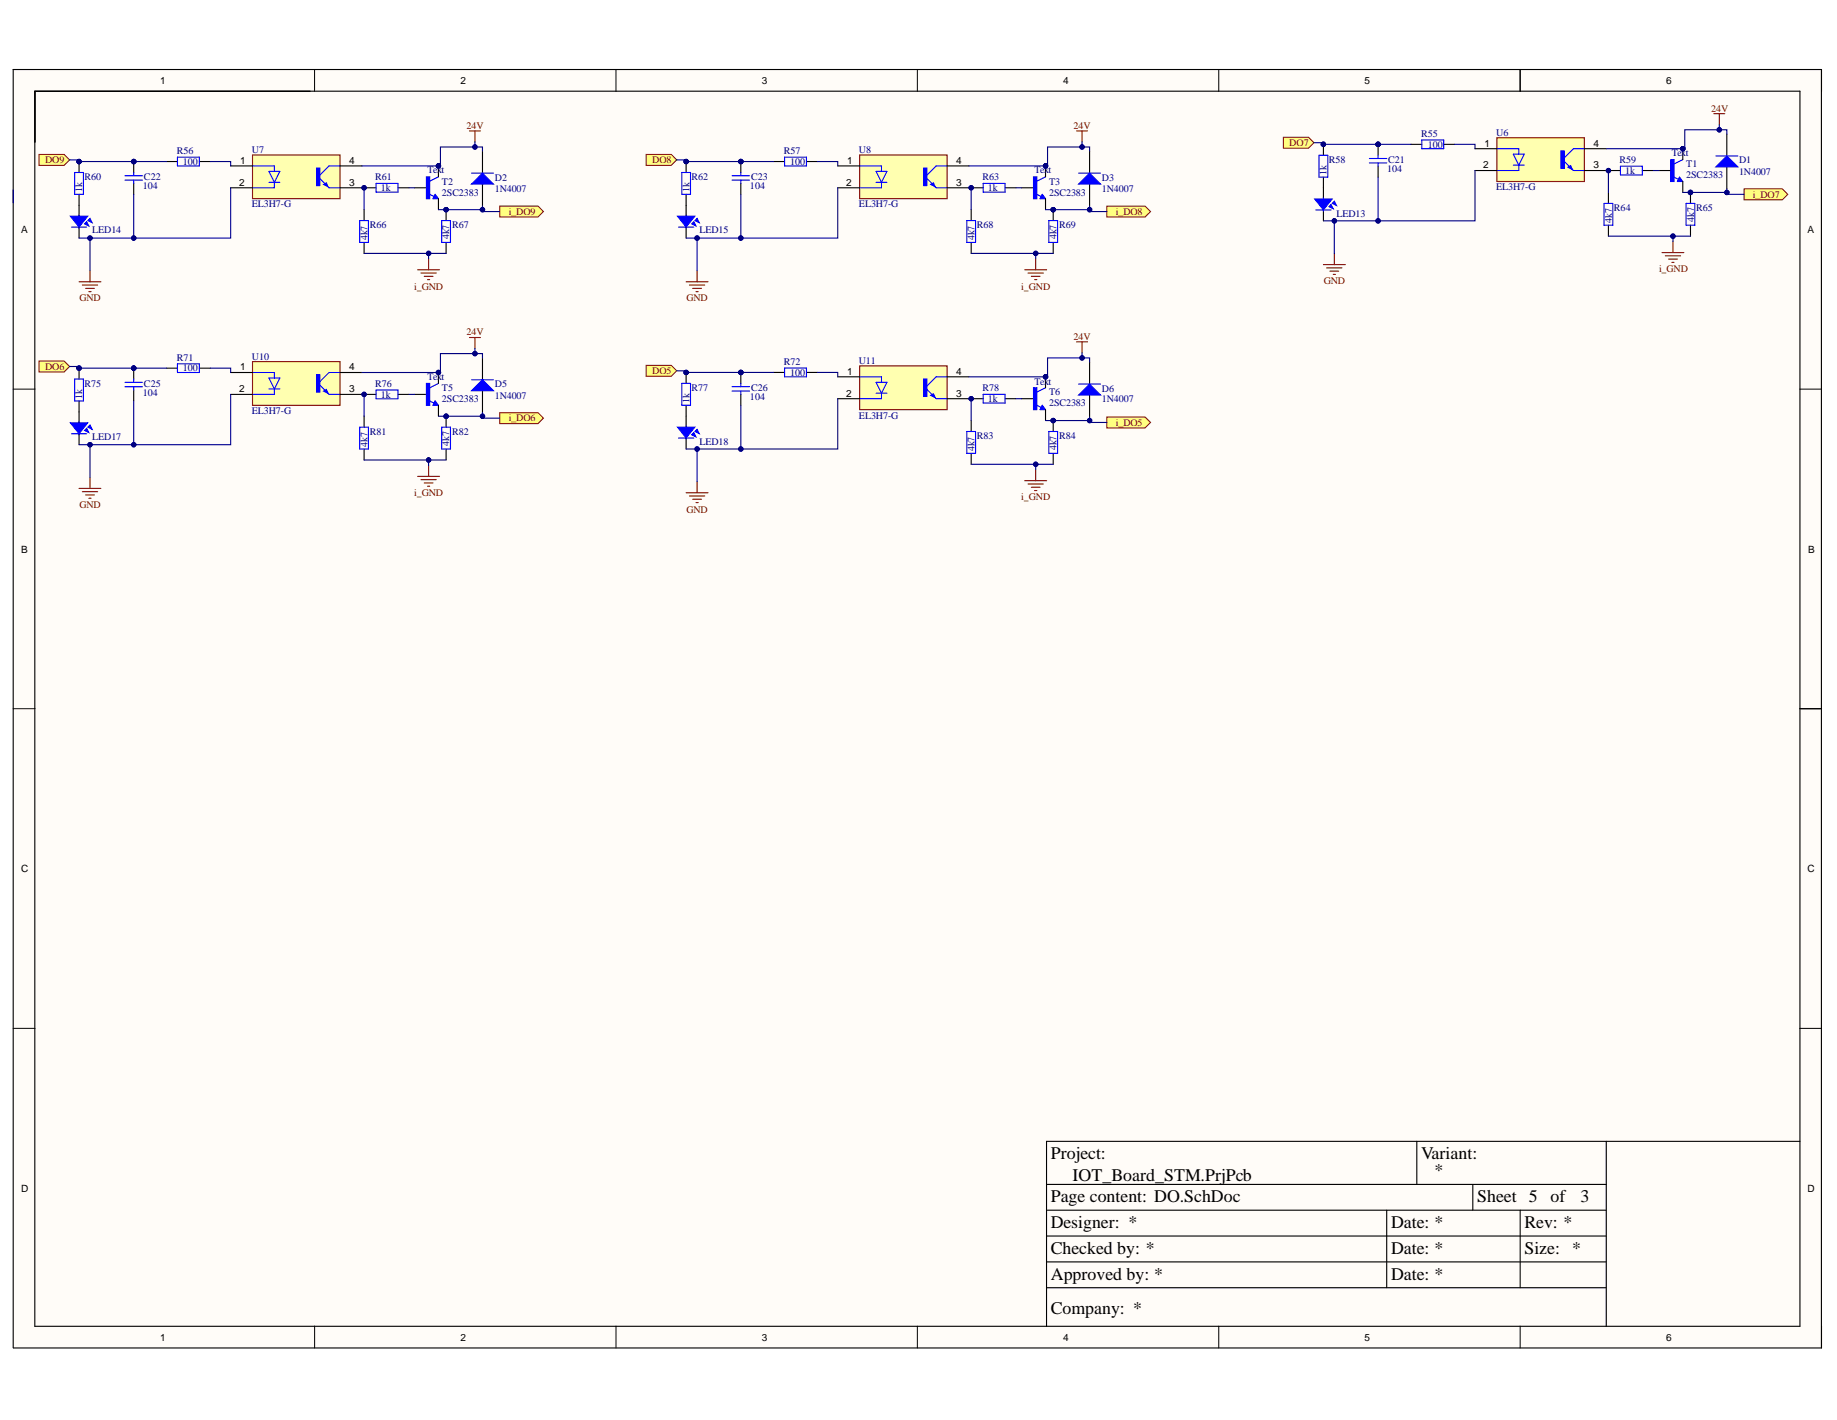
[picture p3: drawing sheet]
<svg xmlns="http://www.w3.org/2000/svg" width="279mm" height="216mm" viewBox="0 0 279 216" stroke-linecap="round" stroke-linejoin="round" font-family="sans-serif">
<defs><g id="words">
<g font-size="2.7">
<text x="159.8" y="176.2">Project:</text>
<text x="163.1" y="179.5">IOT_Board_STM.PrjPcb</text>
<text x="216.1" y="176.2">Variant:</text>
<text x="218.2" y="178.8">*</text>
<text x="159.8" y="182.8">Page content: DO.SchDoc</text>
<text x="224.7" y="182.8">Sheet 5</text>
<text x="235.8" y="182.8">of</text>
<text x="240.4" y="182.8">3</text>
<text x="159.8" y="186.7">Designer: *</text>
<text x="159.8" y="190.7">Checked by: *</text>
<text x="211.6" y="186.7">Date: *</text>
<text x="211.6" y="190.7">Date: *</text>
<text x="231.9" y="186.7">Rev: *</text>
<text x="231.9" y="190.7">Size: *</text>
<text x="159.8" y="194.5">Approved by: *</text>
<text x="211.6" y="194.5">Date: *</text>
<text x="159.8" y="199.8">Company: *</text>
</g>
<g font-size="1.5">
<text x="24.4" y="12.8">1</text>
<text x="70" y="12.8">2</text>
<text x="115.8" y="12.8">3</text>
<text x="161.7" y="12.8">4</text>
<text x="207.5" y="12.8">5</text>
<text x="253.4" y="12.8">6</text>
<text x="225.8" y="22.3">1</text>
<text x="242.3" y="22.3">4</text>
<text x="36.4" y="28.2">2</text>
<text x="36.5" y="24.9">1</text>
<text x="53.1" y="24.9">4</text>
<text x="53.1" y="28.2">3</text>
<text x="128.7" y="28.2">2</text>
<text x="128.9" y="24.9">1</text>
<text x="145.4" y="24.9">4</text>
<text x="145.4" y="28.2">3</text>
<text x="225.6" y="25.6">2</text>
<text x="242.3" y="25.6">3</text>
<text x="3.2" y="35.4">A</text>
<text x="274.9" y="35.4">A</text>
<text x="36.4" y="59.7">2</text>
<text x="36.5" y="56.3">1</text>
<text x="53.1" y="56.3">4</text>
<text x="53.1" y="59.7">3</text>
<text x="128.9" y="57">1</text>
<text x="145.4" y="57">4</text>
<text x="128.7" y="60.3">2</text>
<text x="145.4" y="60.3">3</text>
<text x="3.2" y="84">B</text>
<text x="275" y="84">B</text>
<text x="3.2" y="132.6">C</text>
<text x="274.9" y="132.6">C</text>
<text x="3.2" y="181.2">D</text>
<text x="274.9" y="181.2">D</text>
<text x="24.4" y="203.8">1</text>
<text x="70" y="203.8">2</text>
<text x="115.8" y="203.8">3</text>
<text x="161.7" y="203.8">4</text>
<text x="207.5" y="203.8">5</text>
<text x="253.4" y="203.8">6</text>
</g>
<g font-size="1.5" fill="#800000">
<text x="260.3" y="17">24V</text>
<text x="70.9" y="19.6">24V</text>
<text x="163.3" y="19.6">24V</text>
<text x="196.1" y="22.2">DO7</text>
<text x="6.8" y="24.9">DO9</text>
<text x="99.2" y="24.9">DO8</text>
<text x="77.4" y="32.7">i_DO9</text>
<text x="169.7" y="32.7">i_DO8</text>
<text x="266.6" y="30.1">i_DO7</text>
<text x="252.3" y="41.4">i_GND</text>
<text x="12.1" y="45.8">GND</text>
<text x="63" y="44">i_GND</text>
<text x="104.4" y="45.8">GND</text>
<text x="155.3" y="44">i_GND</text>
<text x="201.3" y="43.2">GND</text>
<text x="70.9" y="51">24V</text>
<text x="163.3" y="51.6">24V</text>
<text x="6.8" y="56.2">DO6</text>
<text x="99.2" y="56.9">DO5</text>
<text x="77.4" y="64.1">i_DO6</text>
<text x="169.7" y="64.7">i_DO5</text>
<text x="12.1" y="77.2">GND</text>
<text x="63" y="75.5">i_GND</text>
<text x="104.4" y="77.9">GND</text>
<text x="155.3" y="76.1">i_GND</text>
</g>
<g font-size="1.5" fill="#000080">
<text x="26.9" y="23.4">R56</text>
<text x="38.3" y="23.2">U7</text>
<text x="119.2" y="23.4">R57</text>
<text x="130.6" y="23.2">U8</text>
<text x="216.1" y="20.8">R55</text>
<text x="217.2" y="22.5">100</text>
<text x="227.6" y="20.6">U6</text>
<text x="254.3" y="23.8">Text</text>
<text x="12.5" y="29.2" transform="rotate(-90 12.5 29.2)">1k</text>
<text x="12.9" y="27.4">R60</text>
<text x="21.7" y="28.7">104</text>
<text x="21.9" y="27.4">C22</text>
<text x="27.8" y="25.1">100</text>
<text x="57.1" y="27.4">R61</text>
<text x="57.9" y="29.1">1k</text>
<text x="65" y="26.4">Text</text>
<text x="67.2" y="28.1">T2</text>
<text x="67.2" y="29.8">2SC2383</text>
<text x="75.3" y="27.5">D2</text>
<text x="75.3" y="29.2">1N4007</text>
<text x="104.9" y="29.2" transform="rotate(-90 104.9 29.2)">1k</text>
<text x="105.2" y="27.4">R62</text>
<text x="114.1" y="28.7">104</text>
<text x="114.2" y="27.4">C23</text>
<text x="120.2" y="25.1">100</text>
<text x="149.4" y="27.4">R63</text>
<text x="150.3" y="29.1">1k</text>
<text x="157.4" y="26.4">Text</text>
<text x="159.6" y="28.1">T3</text>
<text x="159.6" y="29.8">2SC2383</text>
<text x="167.6" y="27.5">D3</text>
<text x="167.6" y="29.2">1N4007</text>
<text x="201.8" y="26.6" transform="rotate(-90 201.8 26.6)">1k</text>
<text x="202.1" y="24.8">R58</text>
<text x="211" y="26.1">104</text>
<text x="211.1" y="24.8">C21</text>
<text x="227.6" y="28.9">EL3H7-G</text>
<text x="246.3" y="24.8">R59</text>
<text x="247.2" y="26.5">1k</text>
<text x="256.5" y="25.4">T1</text>
<text x="256.5" y="27.1">2SC2383</text>
<text x="264.5" y="24.9">D1</text>
<text x="264.5" y="26.5">1N4007</text>
<text x="14" y="35.5">LED14</text>
<text x="38.3" y="31.5">EL3H7-G</text>
<text x="56.2" y="34.7">R66</text>
<text x="68.7" y="34.7">R67</text>
<text x="106.4" y="35.5">LED15</text>
<text x="130.6" y="31.5">EL3H7-G</text>
<text x="148.6" y="34.7">R68</text>
<text x="161.1" y="34.7">R69</text>
<text x="203.3" y="33">LED13</text>
<text x="245.1" y="33.9" transform="rotate(-90 245.1 33.9)">4k7</text>
<text x="245.5" y="32.1">R64</text>
<text x="257.7" y="33.7" transform="rotate(-90 257.7 33.7)">4k7</text>
<text x="258" y="32.1">R65</text>
<text x="55.9" y="36.5" transform="rotate(-90 55.9 36.5)">4k7</text>
<text x="68.3" y="36.3" transform="rotate(-90 68.3 36.3)">4k7</text>
<text x="148.2" y="36.5" transform="rotate(-90 148.2 36.5)">4k7</text>
<text x="160.7" y="36.3" transform="rotate(-90 160.7 36.3)">4k7</text>
<text x="12.9" y="58.8">R75</text>
<text x="21.9" y="58.8">C25</text>
<text x="26.9" y="54.9">R71</text>
<text x="27.8" y="56.5">100</text>
<text x="38.3" y="54.7">U10</text>
<text x="57.1" y="58.8">R76</text>
<text x="65" y="57.8">Text</text>
<text x="67.2" y="59.5">T5</text>
<text x="75.3" y="58.9">D5</text>
<text x="105.2" y="59.5">R77</text>
<text x="114.2" y="59.5">C26</text>
<text x="119.2" y="55.4">R72</text>
<text x="120.2" y="57.1">100</text>
<text x="130.6" y="55.3">U11</text>
<text x="149.4" y="59.5">R78</text>
<text x="157.4" y="58.5">Text</text>
<text x="167.6" y="59.6">D6</text>
<text x="12.5" y="60.6" transform="rotate(-90 12.5 60.6)">1k</text>
<text x="21.7" y="60.2">104</text>
<text x="38.3" y="63">EL3H7-G</text>
<text x="57.9" y="60.5">1k</text>
<text x="67.2" y="61.1">2SC2383</text>
<text x="75.3" y="60.6">1N4007</text>
<text x="104.9" y="61.3" transform="rotate(-90 104.9 61.3)">1k</text>
<text x="114.1" y="60.8">104</text>
<text x="130.6" y="63.6">EL3H7-G</text>
<text x="150.3" y="61.1">1k</text>
<text x="159.6" y="60.1">T6</text>
<text x="159.6" y="61.8">2SC2383</text>
<text x="167.6" y="61.2">1N4007</text>
<text x="14" y="66.9">LED17</text>
<text x="55.9" y="68" transform="rotate(-90 55.9 68)">4k7</text>
<text x="56.2" y="66.1">R81</text>
<text x="68.3" y="67.8" transform="rotate(-90 68.3 67.8)">4k7</text>
<text x="68.7" y="66.1">R82</text>
<text x="106.4" y="67.6">LED18</text>
<text x="148.2" y="68.6" transform="rotate(-90 148.2 68.6)">4k7</text>
<text x="148.6" y="66.8">R83</text>
<text x="160.7" y="68.5" transform="rotate(-90 160.7 68.5)">4k7</text>
<text x="161.1" y="66.8">R84</text>
</g>
</g></defs>
<g fill="#fffcf8">
<path d="M2 10.6h275.1v194.3h-275.1z" fill-rule="evenodd"/>
<path d="M5.3 13.9h268.4v187.7h-268.4z" fill-rule="evenodd"/>
</g>
<g fill="none" stroke="#000" stroke-width=".15">
<path d="M2 10.6h3.3M47.8 10.6v3.3M93.7 10.6v3.3M139.5 10.6v3.3M185.4 10.6v3.3M231.2 10.6v3.3M273.7 10.6h3.4v3.3M2 59.2h3.3M273.7 59.2h3.4M2 107.8h3.3M273.7 107.8h3.4M2 156.4h3.3"/>
<path d="M273.7 156.4h3.4M47.9 201.6v3.3M93.7 201.6v3.3M139.5 201.6v3.3M185.4 201.6v3.3M231.2 201.6v3.3M277.1 201.6v3.3"/>
</g>
<g fill="none" stroke="#000" stroke-width=".17">
<path d="M5.3 13.9h268.5v187.8h-268.5zM5.3 13.9v7.7M231.2 10.6v3.3M273.8 107.8h3.3M215.5 173.5v6.6M244.3 173.5v28.2M273.8 173.5h-114.6v28.2M159.2 180.1h85.1M159.2 184h85.1M159.2 187.9h85.1M159.2 191.9h85.1M159.2 195.8h85.1"/>
<path d="M210.9 184v11.8M224 180.1v3.9M231.2 184v11.8M2 204.9v-194.3h275v194.3M2 204.9h275.1"/>
</g>
<path d="M38.4 23.6h13.3v6.6h-13.3z" fill-rule="evenodd" fill="#ffffb0"/>
<path d="M38.4 23.6h13.3v6.6h-13.3z" fill="none" stroke="#800000" stroke-width=".17"/>
<path d="M48.1 25.6h.5v2.6h-.5z" fill-rule="evenodd" fill="#00f"/>
<path d="M38.4 25.2h3.3v.9M40.9 26.1h1.7l-.9 1.6zM40.9 27.7h1.7M41.7 27.7v.8h-3.3M48.1 25.6h.5v2.6h-.5zM51.7 25.2h-1.7l-1.6 1.7 1.6 1.6h1.7" fill="none" stroke="#00f" stroke-width=".17"/>
<path d="M49.2 28.1l.4-.3 .3 .6z" fill="#00f"/>
<path d="M27 23.9h3.3v1.3h-3.3zM49.2 28.1l.4-.3 .3 .6zM57.2 27.9h3.3v1.3h-3.3z" fill="none" stroke="#00f" stroke-width=".17"/>
<path d="M25.3 24.6h1.7M30.3 24.6h1.7M35.1 25.2h3.3M35.1 28.5h3.3M51.7 25.2h3.3M51.7 28.5h3.3M55.5 28.5h1.7M60.5 28.5h1.7" fill="none" stroke="#000" stroke-width=".17"/>
<circle cx="20.3" cy="24.6" r=".33" fill="#000080"/>
<circle cx="20.3" cy="24.6" r=".33" fill="none" stroke="#000080" stroke-width=".15"/>
<path d="M20.3 24.6v1.6" fill="none" stroke="#000" stroke-width=".17"/>
<circle cx="20.3" cy="24.6" r=".33" fill="#000080"/>
<circle cx="20.3" cy="24.6" r=".33" fill="none" stroke="#000080" stroke-width=".15"/>
<path d="M20.3 27.9v1.6M55.4 31.9v1.6M55.4 36.9v1.6" fill="none" stroke="#000" stroke-width=".17"/>
<path d="M19 27.4h2.7M19 26.7h2.7M20.3 26.2v.5M20.3 27.4v.5M54.7 33.5h1.3v3.4h-1.3z" fill="none" stroke="#00f" stroke-width=".17"/>
<path d="M65.2 39.4v1.6M12 42.8h3.3M12.5 43.3h2.4M13 43.8h1.3M13.5 44.3h.4M13.7 41.2v1.6M63.5 41h3.4M64 41.5h2.4M64.5 42h1.4M65 42.5h.4" fill="none" stroke="#800000" stroke-width=".17"/>
<circle cx="67.8" cy="31.9" r=".33" fill="#000080"/>
<circle cx="67.8" cy="31.9" r=".33" fill="none" stroke="#000080" stroke-width=".15"/>
<path d="M67.8 31.9v1.6" fill="none" stroke="#000" stroke-width=".17"/>
<circle cx="67.8" cy="31.9" r=".33" fill="#000080"/>
<circle cx="67.8" cy="31.9" r=".33" fill="none" stroke="#000080" stroke-width=".15"/>
<path d="M67.8 36.9v1.6" fill="none" stroke="#000" stroke-width=".17"/>
<path d="M67.2 33.5h1.3v3.4h-1.3z" fill="none" stroke="#00f" stroke-width=".17"/>
<path d="M71.4 19.9h1.7M72.2 19.9v1.7" fill="none" stroke="#800000" stroke-width=".17"/>
<circle cx="66.7" cy="25.2" r=".33" fill="#000080"/>
<circle cx="66.7" cy="25.2" r=".33" fill="none" stroke="#000080" stroke-width=".15"/>
<path d="M64.9 26.9h.5v3.3h-.5z" fill-rule="evenodd" fill="#00f"/>
<path d="M64.9 26.9h.5v3.3h-.5zM65.2 29.5l.8 .4M66.2 29.5l.5 .7h-.8zM66.2 29.9l.1 .1h-.3l.2-.3 .3 .4h-.5M66.7 26.9l-1.3 .7" fill="none" stroke="#00f" stroke-width=".17"/>
<path d="M63.1 28.5h1.6M66.7 25.2v1.7" fill="none" stroke="#000" stroke-width=".17"/>
<circle cx="66.7" cy="25.2" r=".33" fill="#000080"/>
<circle cx="66.7" cy="25.2" r=".33" fill="none" stroke="#000080" stroke-width=".15"/>
<path d="M66.7 30.2v1.7" fill="none" stroke="#000" stroke-width=".17"/>
<path d="M5.9 23.5h3.9l.8 .8-.8 .8h-3.9z" fill-rule="evenodd" fill="#ffff80"/>
<path d="M5.9 23.5h3.9l.8 .8-.8 .8h-3.9z" fill="none" stroke="#800000" stroke-width=".15"/>
<path d="M76 31.3h5.8l.9 .9-.9 .8h-5.8z" fill-rule="evenodd" fill="#ffff80"/>
<path d="M76 31.3h5.8l.9 .9-.9 .8h-5.8z" fill="none" stroke="#800000" stroke-width=".15"/>
<path d="M73.4 23v3.3M73.4 28v3.3" fill="none" stroke="#000" stroke-width=".17"/>
<path d="M73.4 26.3l1.6 1.7h-3.3z" fill="#00f"/>
<path d="M71.7 26.3h3.3M73.4 26.3l1.6 1.7h-3.3z" fill="none" stroke="#00f" stroke-width=".17"/>
<circle cx="12" cy="24.6" r=".33" fill="#000080"/>
<circle cx="12" cy="24.6" r=".33" fill="none" stroke="#000080" stroke-width=".15"/>
<path d="M12 24.6v1.6" fill="none" stroke="#000" stroke-width=".17"/>
<circle cx="12" cy="24.6" r=".33" fill="#000080"/>
<circle cx="12" cy="24.6" r=".33" fill="none" stroke="#000080" stroke-width=".15"/>
<path d="M12 29.5v1.7" fill="none" stroke="#000" stroke-width=".17"/>
<path d="M11.4 26.2h1.3v3.3h-1.3z" fill="none" stroke="#00f" stroke-width=".17"/>
<path d="M13.4 33.5l.3-.3 .3 .7z" fill="#00f"/>
<path d="M13.4 33.5l.3-.3 .3 .7z" fill="none" stroke="#00f" stroke-width=".15"/>
<path d="M12.9 34l.3-.3 .3 .7z" fill="#00f"/>
<path d="M12.9 34l.3-.3 .3 .7z" fill="none" stroke="#00f" stroke-width=".15"/>
<path d="M10.7 32.9h2.7l-1.4 1.6z" fill="#00f"/>
<path d="M10.7 32.9h2.7l-1.4 1.6z" fill="none" stroke="#00f" stroke-width=".15"/>
<path d="M10.9 34.5h2.3M12 32.7v.5M12 34.4v.3" fill="none" stroke="#00f" stroke-width=".17"/>
<path d="M12 31.2v1.7M12 34.5v1.7" fill="none" stroke="#000" stroke-width=".17"/>
<path d="M130.7 23.6h13.4v6.6h-13.4z" fill-rule="evenodd" fill="#ffffb0"/>
<path d="M130.7 23.6h13.4v6.6h-13.4z" fill="none" stroke="#800000" stroke-width=".17"/>
<path d="M140.5 25.6h.5v2.6h-.5z" fill-rule="evenodd" fill="#00f"/>
<path d="M130.7 25.2h3.4v.9M133.2 26.1h1.7l-.8 1.6zM133.2 27.7h1.7M134.1 27.7v.8h-3.4M140.5 25.6h.5v2.6h-.5zM144.1 25.2h-1.7l-1.7 1.7 1.7 1.6h1.7" fill="none" stroke="#00f" stroke-width=".17"/>
<path d="M141.6 28.1l.4-.3 .2 .6z" fill="#00f"/>
<path d="M119.3 23.9h3.4v1.3h-3.4zM141.6 28.1l.4-.3 .2 .6zM149.5 27.9h3.4v1.3h-3.4z" fill="none" stroke="#00f" stroke-width=".17"/>
<path d="M117.7 24.6h1.6M122.7 24.6h1.6M127.4 25.2h3.3M127.4 28.5h3.3M144.1 25.2h3.3M144.1 28.5h3.3M147.9 28.5h1.6M152.9 28.5h1.6" fill="none" stroke="#000" stroke-width=".17"/>
<circle cx="112.7" cy="24.6" r=".33" fill="#000080"/>
<circle cx="112.7" cy="24.6" r=".33" fill="none" stroke="#000080" stroke-width=".15"/>
<path d="M112.7 24.6v1.6" fill="none" stroke="#000" stroke-width=".17"/>
<circle cx="112.7" cy="24.6" r=".33" fill="#000080"/>
<circle cx="112.7" cy="24.6" r=".33" fill="none" stroke="#000080" stroke-width=".15"/>
<path d="M112.7 27.9v1.6M147.7 31.9v1.6M147.7 36.9v1.6" fill="none" stroke="#000" stroke-width=".17"/>
<path d="M111.3 27.4h2.7M111.3 26.7h2.7M112.7 26.2v.5M112.7 27.4v.5M147 33.5h1.4v3.4h-1.4z" fill="none" stroke="#00f" stroke-width=".17"/>
<path d="M157.5 39.4v1.6M104.4 42.8h3.3M104.9 43.3h2.3M105.4 43.8h1.3M105.9 44.3h.3M106 41.2v1.6M155.9 41h3.3M156.4 41.5h2.3M156.9 42h1.3M157.4 42.5h.3" fill="none" stroke="#800000" stroke-width=".17"/>
<circle cx="160.2" cy="31.9" r=".33" fill="#000080"/>
<circle cx="160.2" cy="31.9" r=".33" fill="none" stroke="#000080" stroke-width=".15"/>
<path d="M160.2 31.9v1.6" fill="none" stroke="#000" stroke-width=".17"/>
<circle cx="160.2" cy="31.9" r=".33" fill="#000080"/>
<circle cx="160.2" cy="31.9" r=".33" fill="none" stroke="#000080" stroke-width=".15"/>
<path d="M160.2 36.9v1.6" fill="none" stroke="#000" stroke-width=".17"/>
<path d="M159.5 33.5h1.4v3.4h-1.4z" fill="none" stroke="#00f" stroke-width=".17"/>
<path d="M163.7 19.9h1.7M164.6 19.9v1.7" fill="none" stroke="#800000" stroke-width=".17"/>
<circle cx="159" cy="25.2" r=".33" fill="#000080"/>
<circle cx="159" cy="25.2" r=".33" fill="none" stroke="#000080" stroke-width=".15"/>
<path d="M157.2 26.9h.5v3.3h-.5z" fill-rule="evenodd" fill="#00f"/>
<path d="M157.2 26.9h.5v3.3h-.5zM157.6 29.5l.8 .4M158.5 29.5l.5 .7h-.8zM158.5 29.9l.1 .1h-.2l.1-.3 .4 .4h-.5M159 26.9l-1.3 .7" fill="none" stroke="#00f" stroke-width=".17"/>
<path d="M155.4 28.5h1.7M159 25.2v1.7" fill="none" stroke="#000" stroke-width=".17"/>
<circle cx="159" cy="25.2" r=".33" fill="#000080"/>
<circle cx="159" cy="25.2" r=".33" fill="none" stroke="#000080" stroke-width=".15"/>
<path d="M159 30.2v1.7" fill="none" stroke="#000" stroke-width=".17"/>
<path d="M98.3 23.5h3.8l.8 .8-.8 .8h-3.8z" fill-rule="evenodd" fill="#ffff80"/>
<path d="M98.3 23.5h3.8l.8 .8-.8 .8h-3.8z" fill="none" stroke="#800000" stroke-width=".15"/>
<path d="M168.3 31.3h5.9l.8 .9-.8 .8h-5.9z" fill-rule="evenodd" fill="#ffff80"/>
<path d="M168.3 31.3h5.9l.8 .9-.8 .8h-5.9z" fill="none" stroke="#800000" stroke-width=".15"/>
<path d="M165.7 23v3.3M165.7 28v3.3" fill="none" stroke="#000" stroke-width=".17"/>
<path d="M164.1 28l1.6-1.7 1.7 1.7z" fill="#00f"/>
<path d="M164.1 28l1.6-1.7 1.7 1.7zM164.1 26.3h3.3" fill="none" stroke="#00f" stroke-width=".17"/>
<circle cx="104.4" cy="24.6" r=".33" fill="#000080"/>
<circle cx="104.4" cy="24.6" r=".33" fill="none" stroke="#000080" stroke-width=".15"/>
<path d="M104.4 24.6v1.6" fill="none" stroke="#000" stroke-width=".17"/>
<circle cx="104.4" cy="24.6" r=".33" fill="#000080"/>
<circle cx="104.4" cy="24.6" r=".33" fill="none" stroke="#000080" stroke-width=".15"/>
<path d="M104.4 29.5v1.7" fill="none" stroke="#000" stroke-width=".17"/>
<path d="M103.7 26.2h1.3v3.3h-1.3z" fill="none" stroke="#00f" stroke-width=".17"/>
<path d="M105.7 33.5l.3-.3 .4 .7z" fill="#00f"/>
<path d="M105.7 33.5l.3-.3 .4 .7z" fill="none" stroke="#00f" stroke-width=".15"/>
<path d="M105.2 34l.3-.3 .4 .7z" fill="#00f"/>
<path d="M105.2 34l.3-.3 .4 .7z" fill="none" stroke="#00f" stroke-width=".15"/>
<path d="M103 32.9h2.7l-1.3 1.6z" fill="#00f"/>
<path d="M103 32.9h2.7l-1.3 1.6z" fill="none" stroke="#00f" stroke-width=".15"/>
<path d="M103.2 34.5h2.3M104.4 32.7v.5M104.4 34.4v.3" fill="none" stroke="#00f" stroke-width=".17"/>
<path d="M104.4 31.2v1.7M104.4 34.5v1.7" fill="none" stroke="#000" stroke-width=".17"/>
<path d="M227.7 20.9h13.3v6.7h-13.3z" fill-rule="evenodd" fill="#ffffb0"/>
<path d="M227.7 20.9h13.3v6.7h-13.3z" fill="none" stroke="#800000" stroke-width=".17"/>
<path d="M237.4 22.9h.5v2.7h-.5z" fill-rule="evenodd" fill="#00f"/>
<path d="M227.7 22.6h3.3v.8M230.2 23.4h1.6l-.8 1.7zM230.2 25.1h1.6M231 25.1v.8h-3.3M237.4 22.9h.5v2.7h-.5zM241 22.6h-1.7l-1.7 1.7 1.7 1.6h1.7" fill="none" stroke="#00f" stroke-width=".17"/>
<path d="M238.5 25.4l.4-.2 .2 .6z" fill="#00f"/>
<path d="M216.3 21.3h3.3v1.3h-3.3zM238.5 25.4l.4-.2 .2 .6zM246.5 25.3h3.3v1.3h-3.3z" fill="none" stroke="#00f" stroke-width=".17"/>
<path d="M214.6 21.9h1.7M219.6 21.9h1.6M224.3 22.6h3.4M224.3 25.9h3.4M241 22.6h3.3M241 25.9h3.3M244.8 25.9h1.7M249.8 25.9h1.7" fill="none" stroke="#000" stroke-width=".17"/>
<circle cx="209.6" cy="21.9" r=".33" fill="#000080"/>
<circle cx="209.6" cy="21.9" r=".33" fill="none" stroke="#000080" stroke-width=".15"/>
<path d="M209.6 21.9v1.7" fill="none" stroke="#000" stroke-width=".17"/>
<circle cx="209.6" cy="21.9" r=".33" fill="#000080"/>
<circle cx="209.6" cy="21.9" r=".33" fill="none" stroke="#000080" stroke-width=".15"/>
<path d="M209.6 25.3v1.6M244.6 29.3v1.6M244.6 34.2v1.7" fill="none" stroke="#000" stroke-width=".17"/>
<path d="M208.3 24.8h2.6M208.3 24.1h2.6M209.6 23.6v.5M209.6 24.8v.5M244 30.9h1.3v3.3h-1.3z" fill="none" stroke="#00f" stroke-width=".17"/>
<path d="M202.9 38.6v1.6M252.8 38.4h3.3M253.3 38.9h2.3M253.8 39.4h1.3M254.3 39.9h.3M254.5 36.7v1.7M201.3 40.2h3.3M201.8 40.7h2.3M202.3 41.2h1.3M202.8 41.7h.3" fill="none" stroke="#800000" stroke-width=".17"/>
<circle cx="257.1" cy="29.3" r=".33" fill="#000080"/>
<circle cx="257.1" cy="29.3" r=".33" fill="none" stroke="#000080" stroke-width=".15"/>
<path d="M257.1 29.3v1.6" fill="none" stroke="#000" stroke-width=".17"/>
<circle cx="257.1" cy="29.3" r=".33" fill="#000080"/>
<circle cx="257.1" cy="29.3" r=".33" fill="none" stroke="#000080" stroke-width=".15"/>
<path d="M257.1 34.2v1.7" fill="none" stroke="#000" stroke-width=".17"/>
<path d="M256.4 30.9h1.4v3.3h-1.4z" fill="none" stroke="#00f" stroke-width=".17"/>
<path d="M260.7 17.3h1.6M261.5 17.3v1.7" fill="none" stroke="#800000" stroke-width=".17"/>
<circle cx="255.9" cy="22.6" r=".33" fill="#000080"/>
<circle cx="255.9" cy="22.6" r=".33" fill="none" stroke="#000080" stroke-width=".15"/>
<path d="M254.1 24.3h.5v3.3h-.5z" fill-rule="evenodd" fill="#00f"/>
<path d="M254.1 24.3h.5v3.3h-.5zM254.5 26.9l.8 .4M255.4 26.9l.5 .7h-.8zM255.4 27.3l.1 .1h-.2l.1-.3 .4 .4h-.5M255.9 24.3l-1.3 .6" fill="none" stroke="#00f" stroke-width=".17"/>
<path d="M252.3 25.9h1.7M255.9 22.6v1.7" fill="none" stroke="#000" stroke-width=".17"/>
<circle cx="255.9" cy="22.6" r=".33" fill="#000080"/>
<circle cx="255.9" cy="22.6" r=".33" fill="none" stroke="#000080" stroke-width=".15"/>
<path d="M255.9 27.6v1.7" fill="none" stroke="#000" stroke-width=".17"/>
<path d="M195.2 20.9h3.8l.8 .8-.8 .8h-3.8z" fill-rule="evenodd" fill="#ffff80"/>
<path d="M195.2 20.9h3.8l.8 .8-.8 .8h-3.8z" fill="none" stroke="#800000" stroke-width=".15"/>
<path d="M265.3 28.7h5.8l.8 .9-.8 .8h-5.8z" fill-rule="evenodd" fill="#ffff80"/>
<path d="M265.3 28.7h5.8l.8 .9-.8 .8h-5.8z" fill="none" stroke="#800000" stroke-width=".15"/>
<path d="M262.6 20.4v3.3M262.6 25.4v3.3" fill="none" stroke="#000" stroke-width=".17"/>
<path d="M261 25.4l1.6-1.7 1.7 1.7z" fill="#00f"/>
<path d="M261 25.4l1.6-1.7 1.7 1.7zM261 23.7h3.3" fill="none" stroke="#00f" stroke-width=".17"/>
<circle cx="201.3" cy="21.9" r=".33" fill="#000080"/>
<circle cx="201.3" cy="21.9" r=".33" fill="none" stroke="#000080" stroke-width=".15"/>
<path d="M201.3 21.9v1.7" fill="none" stroke="#000" stroke-width=".17"/>
<circle cx="201.3" cy="21.9" r=".33" fill="#000080"/>
<circle cx="201.3" cy="21.9" r=".33" fill="none" stroke="#000080" stroke-width=".15"/>
<path d="M201.3 26.9v1.7" fill="none" stroke="#000" stroke-width=".17"/>
<path d="M200.6 23.6h1.4v3.3h-1.4z" fill="none" stroke="#00f" stroke-width=".17"/>
<path d="M202.9 30.6l.4 .7-.7-.4z" fill="#00f"/>
<path d="M202.9 30.6l.4 .7-.7-.4z" fill="none" stroke="#00f" stroke-width=".15"/>
<path d="M202.4 31.1l.4 .6-.7-.3z" fill="#00f"/>
<path d="M202.4 31.1l.4 .6-.7-.3z" fill="none" stroke="#00f" stroke-width=".15"/>
<path d="M200 30.3h2.6l-1.3 1.6z" fill="#00f"/>
<path d="M200 30.3h2.6l-1.3 1.6z" fill="none" stroke="#00f" stroke-width=".15"/>
<path d="M200.1 31.9h2.3M201.3 30.1v.5M201.3 31.7v.4" fill="none" stroke="#00f" stroke-width=".17"/>
<path d="M201.3 28.6v1.7M201.3 31.9v1.7" fill="none" stroke="#000" stroke-width=".17"/>
<path d="M32 24.6h3.1v.6M65.2 38.5v.9" fill="none" stroke="#000080" stroke-width=".17"/>
<circle cx="65.2" cy="38.5" r=".33" fill="#000080"/>
<circle cx="65.2" cy="38.5" r=".33" fill="none" stroke="#000080" stroke-width=".15"/>
<path d="M55 28.5h.4M62.2 28.5h.9" fill="none" stroke="#000080" stroke-width=".17"/>
<circle cx="55.4" cy="28.5" r=".33" fill="#000080"/>
<circle cx="55.4" cy="28.5" r=".33" fill="none" stroke="#000080" stroke-width=".15"/>
<path d="M55.5 28.5h-.1v3.4" fill="none" stroke="#000080" stroke-width=".17"/>
<circle cx="55.4" cy="28.5" r=".33" fill="#000080"/>
<circle cx="55.4" cy="28.5" r=".33" fill="none" stroke="#000080" stroke-width=".15"/>
<path d="M10.6 24.3h1.4v.3h8.3" fill="none" stroke="#000080" stroke-width=".17"/>
<circle cx="12" cy="24.6" r=".33" fill="#000080"/>
<circle cx="12" cy="24.6" r=".33" fill="none" stroke="#000080" stroke-width=".15"/>
<circle cx="20.3" cy="24.6" r=".33" fill="#000080"/>
<circle cx="20.3" cy="24.6" r=".33" fill="none" stroke="#000080" stroke-width=".15"/>
<path d="M13.7 36.2v5" fill="none" stroke="#000080" stroke-width=".17"/>
<circle cx="13.7" cy="36.2" r=".33" fill="#000080"/>
<circle cx="13.7" cy="36.2" r=".33" fill="none" stroke="#000080" stroke-width=".15"/>
<path d="M20.3 24.6h5" fill="none" stroke="#000080" stroke-width=".17"/>
<circle cx="20.3" cy="24.6" r=".33" fill="#000080"/>
<circle cx="20.3" cy="24.6" r=".33" fill="none" stroke="#000080" stroke-width=".15"/>
<path d="M20.3 29.5v6.7" fill="none" stroke="#000080" stroke-width=".17"/>
<circle cx="20.3" cy="36.2" r=".33" fill="#000080"/>
<circle cx="20.3" cy="36.2" r=".33" fill="none" stroke="#000080" stroke-width=".15"/>
<path d="M73.4 31.3v.6" fill="none" stroke="#000080" stroke-width=".17"/>
<circle cx="73.4" cy="31.9" r=".33" fill="#000080"/>
<circle cx="73.4" cy="31.9" r=".33" fill="none" stroke="#000080" stroke-width=".15"/>
<path d="M72.2 22.3h1.2v.7" fill="none" stroke="#000080" stroke-width=".17"/>
<circle cx="72.2" cy="22.3" r=".33" fill="#000080"/>
<circle cx="72.2" cy="22.3" r=".33" fill="none" stroke="#000080" stroke-width=".15"/>
<path d="M35.1 28.5v7.7h-23.1" fill="none" stroke="#000080" stroke-width=".17"/>
<circle cx="13.7" cy="36.2" r=".33" fill="#000080"/>
<circle cx="13.7" cy="36.2" r=".33" fill="none" stroke="#000080" stroke-width=".15"/>
<circle cx="20.3" cy="36.2" r=".33" fill="#000080"/>
<circle cx="20.3" cy="36.2" r=".33" fill="none" stroke="#000080" stroke-width=".15"/>
<path d="M55.4 38.5h12.4" fill="none" stroke="#000080" stroke-width=".17"/>
<circle cx="65.2" cy="38.5" r=".33" fill="#000080"/>
<circle cx="65.2" cy="38.5" r=".33" fill="none" stroke="#000080" stroke-width=".15"/>
<path d="M66.7 31.9h6.7v.3h2.6" fill="none" stroke="#000080" stroke-width=".17"/>
<circle cx="67.8" cy="31.9" r=".33" fill="#000080"/>
<circle cx="67.8" cy="31.9" r=".33" fill="none" stroke="#000080" stroke-width=".15"/>
<circle cx="73.4" cy="31.9" r=".33" fill="#000080"/>
<circle cx="73.4" cy="31.9" r=".33" fill="none" stroke="#000080" stroke-width=".15"/>
<path d="M72.2 21.6v.7h-5.2v2.9h-12" fill="none" stroke="#000080" stroke-width=".17"/>
<circle cx="72.2" cy="22.3" r=".33" fill="#000080"/>
<circle cx="72.2" cy="22.3" r=".33" fill="none" stroke="#000080" stroke-width=".15"/>
<circle cx="66.7" cy="25.2" r=".33" fill="#000080"/>
<circle cx="66.7" cy="25.2" r=".33" fill="none" stroke="#000080" stroke-width=".15"/>
<path d="M124.3 24.6h3.1v.6M157.5 38.5v.9" fill="none" stroke="#000080" stroke-width=".17"/>
<circle cx="157.5" cy="38.5" r=".33" fill="#000080"/>
<circle cx="157.5" cy="38.5" r=".33" fill="none" stroke="#000080" stroke-width=".15"/>
<path d="M147.4 28.5h.3M154.5 28.5h.9" fill="none" stroke="#000080" stroke-width=".17"/>
<circle cx="147.7" cy="28.5" r=".33" fill="#000080"/>
<circle cx="147.7" cy="28.5" r=".33" fill="none" stroke="#000080" stroke-width=".15"/>
<path d="M147.9 28.5h-.2v3.4" fill="none" stroke="#000080" stroke-width=".17"/>
<circle cx="147.7" cy="28.5" r=".33" fill="#000080"/>
<circle cx="147.7" cy="28.5" r=".33" fill="none" stroke="#000080" stroke-width=".15"/>
<path d="M102.9 24.3h1.5v.3h8.3" fill="none" stroke="#000080" stroke-width=".17"/>
<circle cx="104.4" cy="24.6" r=".33" fill="#000080"/>
<circle cx="104.4" cy="24.6" r=".33" fill="none" stroke="#000080" stroke-width=".15"/>
<circle cx="112.7" cy="24.6" r=".33" fill="#000080"/>
<circle cx="112.7" cy="24.6" r=".33" fill="none" stroke="#000080" stroke-width=".15"/>
<path d="M106 36.2v5" fill="none" stroke="#000080" stroke-width=".17"/>
<circle cx="106" cy="36.2" r=".33" fill="#000080"/>
<circle cx="106" cy="36.2" r=".33" fill="none" stroke="#000080" stroke-width=".15"/>
<path d="M112.7 24.6h5" fill="none" stroke="#000080" stroke-width=".17"/>
<circle cx="112.7" cy="24.6" r=".33" fill="#000080"/>
<circle cx="112.7" cy="24.6" r=".33" fill="none" stroke="#000080" stroke-width=".15"/>
<path d="M112.7 29.5v6.7" fill="none" stroke="#000080" stroke-width=".17"/>
<circle cx="112.7" cy="36.2" r=".33" fill="#000080"/>
<circle cx="112.7" cy="36.2" r=".33" fill="none" stroke="#000080" stroke-width=".15"/>
<path d="M165.7 31.3v.6" fill="none" stroke="#000080" stroke-width=".17"/>
<circle cx="165.7" cy="31.9" r=".33" fill="#000080"/>
<circle cx="165.7" cy="31.9" r=".33" fill="none" stroke="#000080" stroke-width=".15"/>
<path d="M164.6 22.3h1.1v.7" fill="none" stroke="#000080" stroke-width=".17"/>
<circle cx="164.6" cy="22.3" r=".33" fill="#000080"/>
<circle cx="164.6" cy="22.3" r=".33" fill="none" stroke="#000080" stroke-width=".15"/>
<path d="M159 31.9h6.7v.3h2.6" fill="none" stroke="#000080" stroke-width=".17"/>
<circle cx="160.2" cy="31.9" r=".33" fill="#000080"/>
<circle cx="160.2" cy="31.9" r=".33" fill="none" stroke="#000080" stroke-width=".15"/>
<circle cx="165.7" cy="31.9" r=".33" fill="#000080"/>
<circle cx="165.7" cy="31.9" r=".33" fill="none" stroke="#000080" stroke-width=".15"/>
<path d="M164.6 21.6v.7h-5.3v2.9h-11.9" fill="none" stroke="#000080" stroke-width=".17"/>
<circle cx="164.6" cy="22.3" r=".33" fill="#000080"/>
<circle cx="164.6" cy="22.3" r=".33" fill="none" stroke="#000080" stroke-width=".15"/>
<circle cx="159" cy="25.2" r=".33" fill="#000080"/>
<circle cx="159" cy="25.2" r=".33" fill="none" stroke="#000080" stroke-width=".15"/>
<path d="M221.2 21.9h3.1v.7M254.5 35.9v.8" fill="none" stroke="#000080" stroke-width=".17"/>
<circle cx="254.4" cy="35.9" r=".33" fill="#000080"/>
<circle cx="254.4" cy="35.9" r=".33" fill="none" stroke="#000080" stroke-width=".15"/>
<path d="M244.3 25.9h.3M251.5 25.9h.8" fill="none" stroke="#000080" stroke-width=".17"/>
<circle cx="244.6" cy="25.9" r=".33" fill="#000080"/>
<circle cx="244.6" cy="25.9" r=".33" fill="none" stroke="#000080" stroke-width=".15"/>
<path d="M244.8 25.9h-.2v3.4" fill="none" stroke="#000080" stroke-width=".17"/>
<circle cx="244.6" cy="25.9" r=".33" fill="#000080"/>
<circle cx="244.6" cy="25.9" r=".33" fill="none" stroke="#000080" stroke-width=".15"/>
<path d="M199.8 21.7h1.5v.2h8.3" fill="none" stroke="#000080" stroke-width=".17"/>
<circle cx="201.3" cy="21.9" r=".33" fill="#000080"/>
<circle cx="201.3" cy="21.9" r=".33" fill="none" stroke="#000080" stroke-width=".15"/>
<circle cx="209.6" cy="21.9" r=".33" fill="#000080"/>
<circle cx="209.6" cy="21.9" r=".33" fill="none" stroke="#000080" stroke-width=".15"/>
<path d="M202.9 33.6v5" fill="none" stroke="#000080" stroke-width=".17"/>
<circle cx="202.9" cy="33.6" r=".33" fill="#000080"/>
<circle cx="202.9" cy="33.6" r=".33" fill="none" stroke="#000080" stroke-width=".15"/>
<path d="M209.6 21.9h5" fill="none" stroke="#000080" stroke-width=".17"/>
<circle cx="209.6" cy="21.9" r=".33" fill="#000080"/>
<circle cx="209.6" cy="21.9" r=".33" fill="none" stroke="#000080" stroke-width=".15"/>
<path d="M209.6 26.9v6.7" fill="none" stroke="#000080" stroke-width=".17"/>
<circle cx="209.6" cy="33.6" r=".33" fill="#000080"/>
<circle cx="209.6" cy="33.6" r=".33" fill="none" stroke="#000080" stroke-width=".15"/>
<path d="M262.6 28.7v.6" fill="none" stroke="#000080" stroke-width=".17"/>
<circle cx="262.6" cy="29.3" r=".33" fill="#000080"/>
<circle cx="262.6" cy="29.3" r=".33" fill="none" stroke="#000080" stroke-width=".15"/>
<path d="M261.5 19.7h1.1v.7" fill="none" stroke="#000080" stroke-width=".17"/>
<circle cx="261.5" cy="19.7" r=".33" fill="#000080"/>
<circle cx="261.5" cy="19.7" r=".33" fill="none" stroke="#000080" stroke-width=".15"/>
<path d="M224.3 25.9v7.7h-23" fill="none" stroke="#000080" stroke-width=".17"/>
<circle cx="202.9" cy="33.6" r=".33" fill="#000080"/>
<circle cx="202.9" cy="33.6" r=".33" fill="none" stroke="#000080" stroke-width=".15"/>
<circle cx="209.6" cy="33.6" r=".33" fill="#000080"/>
<circle cx="209.6" cy="33.6" r=".33" fill="none" stroke="#000080" stroke-width=".15"/>
<path d="M244.6 35.9h12.5" fill="none" stroke="#000080" stroke-width=".17"/>
<circle cx="254.4" cy="35.9" r=".33" fill="#000080"/>
<circle cx="254.4" cy="35.9" r=".33" fill="none" stroke="#000080" stroke-width=".15"/>
<path d="M255.9 29.3h6.7v.3h2.7" fill="none" stroke="#000080" stroke-width=".17"/>
<circle cx="257.1" cy="29.3" r=".33" fill="#000080"/>
<circle cx="257.1" cy="29.3" r=".33" fill="none" stroke="#000080" stroke-width=".15"/>
<circle cx="262.6" cy="29.3" r=".33" fill="#000080"/>
<circle cx="262.6" cy="29.3" r=".33" fill="none" stroke="#000080" stroke-width=".15"/>
<path d="M261.5 19v.7h-5.3v2.9h-11.9" fill="none" stroke="#000080" stroke-width=".17"/>
<circle cx="261.5" cy="19.7" r=".33" fill="#000080"/>
<circle cx="261.5" cy="19.7" r=".33" fill="none" stroke="#000080" stroke-width=".15"/>
<circle cx="255.9" cy="22.6" r=".33" fill="#000080"/>
<circle cx="255.9" cy="22.6" r=".33" fill="none" stroke="#000080" stroke-width=".15"/>
<path d="M127.4 28.5v7.7h-23" fill="none" stroke="#000080" stroke-width=".17"/>
<circle cx="106" cy="36.2" r=".33" fill="#000080"/>
<circle cx="106" cy="36.2" r=".33" fill="none" stroke="#000080" stroke-width=".15"/>
<circle cx="112.7" cy="36.2" r=".33" fill="#000080"/>
<circle cx="112.7" cy="36.2" r=".33" fill="none" stroke="#000080" stroke-width=".15"/>
<path d="M147.7 38.5h12.5" fill="none" stroke="#000080" stroke-width=".17"/>
<circle cx="157.5" cy="38.5" r=".33" fill="#000080"/>
<circle cx="157.5" cy="38.5" r=".33" fill="none" stroke="#000080" stroke-width=".15"/>
<path d="M38.4 55h13.3v6.6h-13.3z" fill-rule="evenodd" fill="#ffffb0"/>
<path d="M38.4 55h13.3v6.6h-13.3z" fill="none" stroke="#800000" stroke-width=".17"/>
<path d="M48.1 57h.5v2.6h-.5z" fill-rule="evenodd" fill="#00f"/>
<path d="M38.4 56.6h3.3v.9M40.9 57.5h1.7l-.9 1.6zM40.9 59.1h1.7M41.7 59.1v.9h-3.3M48.1 57h.5v2.6h-.5zM51.7 56.6h-1.7l-1.6 1.7 1.6 1.7h1.7" fill="none" stroke="#00f" stroke-width=".17"/>
<path d="M49.2 59.5l.4-.3 .3 .6z" fill="#00f"/>
<path d="M27 55.3h3.3v1.3h-3.3zM49.2 59.5l.4-.3 .3 .6zM57.2 59.3h3.3v1.3h-3.3z" fill="none" stroke="#00f" stroke-width=".17"/>
<path d="M25.3 56h1.7M30.3 56h1.7M35.1 56.6h3.3M35.1 60h3.3M51.7 56.6h3.3M51.7 60h3.3M55.5 60h1.7M60.5 60h1.7" fill="none" stroke="#000" stroke-width=".17"/>
<circle cx="20.3" cy="56" r=".33" fill="#000080"/>
<circle cx="20.3" cy="56" r=".33" fill="none" stroke="#000080" stroke-width=".15"/>
<path d="M20.3 56v1.6" fill="none" stroke="#000" stroke-width=".17"/>
<circle cx="20.3" cy="56" r=".33" fill="#000080"/>
<circle cx="20.3" cy="56" r=".33" fill="none" stroke="#000080" stroke-width=".15"/>
<path d="M20.3 59.3v1.7M55.4 63.3v1.7M55.4 68.3v1.6" fill="none" stroke="#000" stroke-width=".17"/>
<path d="M19 58.8h2.7M19 58.1h2.7M20.3 57.6v.5M20.3 58.8v.5M54.7 65h1.3v3.3h-1.3z" fill="none" stroke="#00f" stroke-width=".17"/>
<path d="M12 74.3h3.3M12.5 74.8h2.4M13 75.3h1.3M13.5 75.8h.4M13.7 72.6v1.7M63.5 72.4h3.4M64 72.9h2.4M64.5 73.4h1.4M65 73.9h.4M65.2 70.8v1.6" fill="none" stroke="#800000" stroke-width=".17"/>
<circle cx="67.8" cy="63.3" r=".33" fill="#000080"/>
<circle cx="67.8" cy="63.3" r=".33" fill="none" stroke="#000080" stroke-width=".15"/>
<path d="M67.8 63.3v1.7" fill="none" stroke="#000" stroke-width=".17"/>
<circle cx="67.8" cy="63.3" r=".33" fill="#000080"/>
<circle cx="67.8" cy="63.3" r=".33" fill="none" stroke="#000080" stroke-width=".15"/>
<path d="M67.8 68.3v1.6" fill="none" stroke="#000" stroke-width=".17"/>
<path d="M67.2 65h1.3v3.3h-1.3z" fill="none" stroke="#00f" stroke-width=".17"/>
<path d="M71.4 51.3h1.7M72.2 51.3v1.7" fill="none" stroke="#800000" stroke-width=".17"/>
<circle cx="66.7" cy="56.6" r=".33" fill="#000080"/>
<circle cx="66.7" cy="56.6" r=".33" fill="none" stroke="#000080" stroke-width=".15"/>
<path d="M64.9 58.3h.5v3.3h-.5z" fill-rule="evenodd" fill="#00f"/>
<path d="M64.9 58.3h.5v3.3h-.5zM66.7 58.3l-1.3 .7M65.2 60.9l.8 .4M66.2 61l.5 .6h-.8zM66.2 61.3l.1 .2h-.3l.2-.4 .3 .4h-.5" fill="none" stroke="#00f" stroke-width=".17"/>
<path d="M63.1 60h1.6M66.7 56.6v1.7" fill="none" stroke="#000" stroke-width=".17"/>
<circle cx="66.7" cy="56.6" r=".33" fill="#000080"/>
<circle cx="66.7" cy="56.6" r=".33" fill="none" stroke="#000080" stroke-width=".15"/>
<path d="M66.7 61.6v1.7" fill="none" stroke="#000" stroke-width=".17"/>
<path d="M5.9 54.9h3.9l.8 .8-.8 .9h-3.9z" fill-rule="evenodd" fill="#ffff80"/>
<path d="M5.9 54.9h3.9l.8 .8-.8 .9h-3.9z" fill="none" stroke="#800000" stroke-width=".15"/>
<path d="M76 62.7h5.8l.9 .9-.9 .8h-5.8z" fill-rule="evenodd" fill="#ffff80"/>
<path d="M76 62.7h5.8l.9 .9-.9 .8h-5.8z" fill="none" stroke="#800000" stroke-width=".15"/>
<path d="M73.4 54.4v3.3M73.4 59.4v3.3" fill="none" stroke="#000" stroke-width=".17"/>
<path d="M73.4 57.7l1.6 1.7h-3.3z" fill="#00f"/>
<path d="M71.7 57.7h3.3M73.4 57.7l1.6 1.7h-3.3z" fill="none" stroke="#00f" stroke-width=".17"/>
<circle cx="12" cy="56" r=".33" fill="#000080"/>
<circle cx="12" cy="56" r=".33" fill="none" stroke="#000080" stroke-width=".15"/>
<path d="M12 56v1.6" fill="none" stroke="#000" stroke-width=".17"/>
<circle cx="12" cy="56" r=".33" fill="#000080"/>
<circle cx="12" cy="56" r=".33" fill="none" stroke="#000080" stroke-width=".15"/>
<path d="M12 61v1.6" fill="none" stroke="#000" stroke-width=".17"/>
<path d="M11.4 57.6h1.3v3.4h-1.3z" fill="none" stroke="#00f" stroke-width=".17"/>
<path d="M13.4 65l.3-.4 .3 .7z" fill="#00f"/>
<path d="M13.4 65l.3-.4 .3 .7z" fill="none" stroke="#00f" stroke-width=".15"/>
<path d="M12.9 65.5l.3-.4 .3 .7z" fill="#00f"/>
<path d="M12.9 65.5l.3-.4 .3 .7z" fill="none" stroke="#00f" stroke-width=".15"/>
<path d="M10.7 64.3h2.7l-1.4 1.6z" fill="#00f"/>
<path d="M10.7 64.3h2.7l-1.4 1.6z" fill="none" stroke="#00f" stroke-width=".15"/>
<path d="M10.9 65.9h2.3M12 64.1v.5M12 65.8v.3" fill="none" stroke="#00f" stroke-width=".17"/>
<path d="M12 62.6v1.7M12 65.9v1.7" fill="none" stroke="#000" stroke-width=".17"/>
<path d="M32 56h3.1v.6M65.2 69.9v.9" fill="none" stroke="#000080" stroke-width=".17"/>
<circle cx="65.2" cy="69.9" r=".33" fill="#000080"/>
<circle cx="65.2" cy="69.9" r=".33" fill="none" stroke="#000080" stroke-width=".15"/>
<path d="M55 60h.4M62.2 60h.9" fill="none" stroke="#000080" stroke-width=".17"/>
<circle cx="55.4" cy="60" r=".33" fill="#000080"/>
<circle cx="55.4" cy="60" r=".33" fill="none" stroke="#000080" stroke-width=".15"/>
<path d="M55.5 60h-.1v3.3" fill="none" stroke="#000080" stroke-width=".17"/>
<circle cx="55.4" cy="60" r=".33" fill="#000080"/>
<circle cx="55.4" cy="60" r=".33" fill="none" stroke="#000080" stroke-width=".15"/>
<path d="M10.6 55.7h1.4v.3h8.3" fill="none" stroke="#000080" stroke-width=".17"/>
<circle cx="12" cy="56" r=".33" fill="#000080"/>
<circle cx="12" cy="56" r=".33" fill="none" stroke="#000080" stroke-width=".15"/>
<circle cx="20.3" cy="56" r=".33" fill="#000080"/>
<circle cx="20.3" cy="56" r=".33" fill="none" stroke="#000080" stroke-width=".15"/>
<path d="M13.7 67.6v5" fill="none" stroke="#000080" stroke-width=".17"/>
<circle cx="13.7" cy="67.6" r=".33" fill="#000080"/>
<circle cx="13.7" cy="67.6" r=".33" fill="none" stroke="#000080" stroke-width=".15"/>
<path d="M20.3 56h5" fill="none" stroke="#000080" stroke-width=".17"/>
<circle cx="20.3" cy="56" r=".33" fill="#000080"/>
<circle cx="20.3" cy="56" r=".33" fill="none" stroke="#000080" stroke-width=".15"/>
<path d="M20.3 61v6.6" fill="none" stroke="#000080" stroke-width=".17"/>
<circle cx="20.3" cy="67.6" r=".33" fill="#000080"/>
<circle cx="20.3" cy="67.6" r=".33" fill="none" stroke="#000080" stroke-width=".15"/>
<path d="M73.4 62.7v.6" fill="none" stroke="#000080" stroke-width=".17"/>
<circle cx="73.4" cy="63.3" r=".33" fill="#000080"/>
<circle cx="73.4" cy="63.3" r=".33" fill="none" stroke="#000080" stroke-width=".15"/>
<path d="M72.2 53.8h1.2v.6" fill="none" stroke="#000080" stroke-width=".17"/>
<circle cx="72.2" cy="53.8" r=".33" fill="#000080"/>
<circle cx="72.2" cy="53.8" r=".33" fill="none" stroke="#000080" stroke-width=".15"/>
<path d="M35.1 60v7.6h-23.1" fill="none" stroke="#000080" stroke-width=".17"/>
<circle cx="13.7" cy="67.6" r=".33" fill="#000080"/>
<circle cx="13.7" cy="67.6" r=".33" fill="none" stroke="#000080" stroke-width=".15"/>
<circle cx="20.3" cy="67.6" r=".33" fill="#000080"/>
<circle cx="20.3" cy="67.6" r=".33" fill="none" stroke="#000080" stroke-width=".15"/>
<path d="M55.4 69.9h12.4" fill="none" stroke="#000080" stroke-width=".17"/>
<circle cx="65.2" cy="69.9" r=".33" fill="#000080"/>
<circle cx="65.2" cy="69.9" r=".33" fill="none" stroke="#000080" stroke-width=".15"/>
<path d="M66.7 63.3h6.7v.3h2.6" fill="none" stroke="#000080" stroke-width=".17"/>
<circle cx="67.8" cy="63.3" r=".33" fill="#000080"/>
<circle cx="67.8" cy="63.3" r=".33" fill="none" stroke="#000080" stroke-width=".15"/>
<circle cx="73.4" cy="63.3" r=".33" fill="#000080"/>
<circle cx="73.4" cy="63.3" r=".33" fill="none" stroke="#000080" stroke-width=".15"/>
<path d="M72.2 53v.8h-5.2v2.8h-12" fill="none" stroke="#000080" stroke-width=".17"/>
<circle cx="72.2" cy="53.8" r=".33" fill="#000080"/>
<circle cx="72.2" cy="53.8" r=".33" fill="none" stroke="#000080" stroke-width=".15"/>
<circle cx="66.7" cy="56.6" r=".33" fill="#000080"/>
<circle cx="66.7" cy="56.6" r=".33" fill="none" stroke="#000080" stroke-width=".15"/>
<path d="M130.7 55.6h13.4v6.7h-13.4z" fill-rule="evenodd" fill="#ffffb0"/>
<path d="M130.7 55.6h13.4v6.7h-13.4z" fill="none" stroke="#800000" stroke-width=".17"/>
<path d="M140.5 57.6h.5v2.7h-.5z" fill-rule="evenodd" fill="#00f"/>
<path d="M130.7 57.3h3.4v.8M133.2 58.1h1.7l-.8 1.7zM133.2 59.8h1.7M134.1 59.8v.8h-3.4M140.5 57.6h.5v2.7h-.5zM144.1 57.3h-1.7l-1.7 1.7 1.7 1.6h1.7" fill="none" stroke="#00f" stroke-width=".17"/>
<path d="M141.6 60.1l.4-.2 .2 .6z" fill="#00f"/>
<path d="M119.3 56h3.4v1.3h-3.4zM149.5 60h3.4v1.3h-3.4zM141.6 60.1l.4-.2 .2 .6z" fill="none" stroke="#00f" stroke-width=".17"/>
<path d="M117.7 56.6h1.6M122.7 56.6h1.6M127.4 57.3h3.3M144.1 57.3h3.3M127.4 60.6h3.3M144.1 60.6h3.3M147.9 60.6h1.6M152.9 60.6h1.6" fill="none" stroke="#000" stroke-width=".17"/>
<circle cx="112.7" cy="56.6" r=".33" fill="#000080"/>
<circle cx="112.7" cy="56.6" r=".33" fill="none" stroke="#000080" stroke-width=".15"/>
<path d="M112.7 56.6v1.7" fill="none" stroke="#000" stroke-width=".17"/>
<circle cx="112.7" cy="56.6" r=".33" fill="#000080"/>
<circle cx="112.7" cy="56.6" r=".33" fill="none" stroke="#000080" stroke-width=".15"/>
<path d="M112.7 60v1.6M147.7 63.9v1.7M147.7 68.9v1.7" fill="none" stroke="#000" stroke-width=".17"/>
<path d="M111.3 59.5h2.7M111.3 58.8h2.7M112.7 58.3v.5M112.7 59.5v.5M147 65.6h1.4v3.3h-1.4z" fill="none" stroke="#00f" stroke-width=".17"/>
<path d="M104.4 74.9h3.3M104.9 75.4h2.3M105.4 75.9h1.3M105.9 76.4h.3M106 73.3v1.6M155.9 73.1h3.3M156.4 73.6h2.3M156.9 74.1h1.3M157.4 74.6h.3M157.5 71.4v1.7" fill="none" stroke="#800000" stroke-width=".17"/>
<circle cx="160.2" cy="63.9" r=".33" fill="#000080"/>
<circle cx="160.2" cy="63.9" r=".33" fill="none" stroke="#000080" stroke-width=".15"/>
<path d="M160.2 63.9v1.7" fill="none" stroke="#000" stroke-width=".17"/>
<circle cx="160.2" cy="63.9" r=".33" fill="#000080"/>
<circle cx="160.2" cy="63.9" r=".33" fill="none" stroke="#000080" stroke-width=".15"/>
<path d="M160.2 68.9v1.7" fill="none" stroke="#000" stroke-width=".17"/>
<path d="M159.5 65.6h1.4v3.3h-1.4z" fill="none" stroke="#00f" stroke-width=".17"/>
<path d="M163.7 52h1.7M164.6 52v1.6" fill="none" stroke="#800000" stroke-width=".17"/>
<circle cx="159" cy="57.3" r=".33" fill="#000080"/>
<circle cx="159" cy="57.3" r=".33" fill="none" stroke="#000080" stroke-width=".15"/>
<path d="M157.2 59h.5v3.3h-.5z" fill-rule="evenodd" fill="#00f"/>
<path d="M157.2 59h.5v3.3h-.5zM159 59l-1.3 .6M157.6 61.5l.8 .5M158.5 61.6l.5 .7h-.8zM158.5 62l.1 .1h-.2l.1-.3 .4 .4h-.5" fill="none" stroke="#00f" stroke-width=".17"/>
<path d="M159 57.3v1.7M155.4 60.6h1.7" fill="none" stroke="#000" stroke-width=".17"/>
<circle cx="159" cy="57.3" r=".33" fill="#000080"/>
<circle cx="159" cy="57.3" r=".33" fill="none" stroke="#000080" stroke-width=".15"/>
<path d="M159 62.3v1.6" fill="none" stroke="#000" stroke-width=".17"/>
<path d="M98.3 55.5h3.8l.8 .9-.8 .8h-3.8z" fill-rule="evenodd" fill="#ffff80"/>
<path d="M98.3 55.5h3.8l.8 .9-.8 .8h-3.8z" fill="none" stroke="#800000" stroke-width=".15"/>
<path d="M168.3 63.4h5.9l.8 .8-.8 .9h-5.9z" fill-rule="evenodd" fill="#ffff80"/>
<path d="M168.3 63.4h5.9l.8 .8-.8 .9h-5.9z" fill="none" stroke="#800000" stroke-width=".15"/>
<path d="M165.7 55.1v3.3M165.7 60.1v3.3" fill="none" stroke="#000" stroke-width=".17"/>
<path d="M164.1 60.1l1.6-1.7 1.7 1.7z" fill="#00f"/>
<path d="M164.1 58.4h3.3M164.1 60.1l1.6-1.7 1.7 1.7z" fill="none" stroke="#00f" stroke-width=".17"/>
<circle cx="104.4" cy="56.6" r=".33" fill="#000080"/>
<circle cx="104.4" cy="56.6" r=".33" fill="none" stroke="#000080" stroke-width=".15"/>
<path d="M104.4 56.6v1.7" fill="none" stroke="#000" stroke-width=".17"/>
<circle cx="104.4" cy="56.6" r=".33" fill="#000080"/>
<circle cx="104.4" cy="56.6" r=".33" fill="none" stroke="#000080" stroke-width=".15"/>
<path d="M104.4 61.6v1.7" fill="none" stroke="#000" stroke-width=".17"/>
<path d="M103.7 58.3h1.3v3.3h-1.3z" fill="none" stroke="#00f" stroke-width=".17"/>
<path d="M105.7 65.6l.3-.3 .4 .6z" fill="#00f"/>
<path d="M105.7 65.6l.3-.3 .4 .6z" fill="none" stroke="#00f" stroke-width=".15"/>
<path d="M105.2 66.1l.3-.3 .4 .6z" fill="#00f"/>
<path d="M105.2 66.1l.3-.3 .4 .6z" fill="none" stroke="#00f" stroke-width=".15"/>
<path d="M103 64.9h2.7l-1.3 1.7z" fill="#00f"/>
<path d="M103 64.9h2.7l-1.3 1.7z" fill="none" stroke="#00f" stroke-width=".15"/>
<path d="M103.2 66.6h2.3M104.4 64.8v.5M104.4 66.4v.4" fill="none" stroke="#00f" stroke-width=".17"/>
<path d="M104.4 63.3v1.6M104.4 66.6v1.7" fill="none" stroke="#000" stroke-width=".17"/>
<path d="M124.3 56.6h3.1v.7M157.5 70.6v.8" fill="none" stroke="#000080" stroke-width=".17"/>
<circle cx="157.5" cy="70.6" r=".33" fill="#000080"/>
<circle cx="157.5" cy="70.6" r=".33" fill="none" stroke="#000080" stroke-width=".15"/>
<path d="M147.4 60.6h.3M154.5 60.6h.9" fill="none" stroke="#000080" stroke-width=".17"/>
<circle cx="147.7" cy="60.6" r=".33" fill="#000080"/>
<circle cx="147.7" cy="60.6" r=".33" fill="none" stroke="#000080" stroke-width=".15"/>
<path d="M147.9 60.6h-.2v3.3" fill="none" stroke="#000080" stroke-width=".17"/>
<circle cx="147.7" cy="60.6" r=".33" fill="#000080"/>
<circle cx="147.7" cy="60.6" r=".33" fill="none" stroke="#000080" stroke-width=".15"/>
<path d="M102.9 56.4h1.5v.2h8.3" fill="none" stroke="#000080" stroke-width=".17"/>
<circle cx="104.4" cy="56.6" r=".33" fill="#000080"/>
<circle cx="104.4" cy="56.6" r=".33" fill="none" stroke="#000080" stroke-width=".15"/>
<circle cx="112.7" cy="56.6" r=".33" fill="#000080"/>
<circle cx="112.7" cy="56.6" r=".33" fill="none" stroke="#000080" stroke-width=".15"/>
<path d="M106 68.3v5" fill="none" stroke="#000080" stroke-width=".17"/>
<circle cx="106" cy="68.3" r=".33" fill="#000080"/>
<circle cx="106" cy="68.3" r=".33" fill="none" stroke="#000080" stroke-width=".15"/>
<path d="M112.7 56.6h5" fill="none" stroke="#000080" stroke-width=".17"/>
<circle cx="112.7" cy="56.6" r=".33" fill="#000080"/>
<circle cx="112.7" cy="56.6" r=".33" fill="none" stroke="#000080" stroke-width=".15"/>
<path d="M112.7 61.6v6.7" fill="none" stroke="#000080" stroke-width=".17"/>
<circle cx="112.7" cy="68.3" r=".33" fill="#000080"/>
<circle cx="112.7" cy="68.3" r=".33" fill="none" stroke="#000080" stroke-width=".15"/>
<path d="M165.7 63.4v.5" fill="none" stroke="#000080" stroke-width=".17"/>
<circle cx="165.7" cy="63.9" r=".33" fill="#000080"/>
<circle cx="165.7" cy="63.9" r=".33" fill="none" stroke="#000080" stroke-width=".15"/>
<path d="M164.6 54.4h1.1v.7" fill="none" stroke="#000080" stroke-width=".17"/>
<circle cx="164.6" cy="54.4" r=".33" fill="#000080"/>
<circle cx="164.6" cy="54.4" r=".33" fill="none" stroke="#000080" stroke-width=".15"/>
<path d="M127.4 60.6v7.7h-23" fill="none" stroke="#000080" stroke-width=".17"/>
<circle cx="106" cy="68.3" r=".33" fill="#000080"/>
<circle cx="106" cy="68.3" r=".33" fill="none" stroke="#000080" stroke-width=".15"/>
<circle cx="112.7" cy="68.3" r=".33" fill="#000080"/>
<circle cx="112.7" cy="68.3" r=".33" fill="none" stroke="#000080" stroke-width=".15"/>
<path d="M147.7 70.6h12.5" fill="none" stroke="#000080" stroke-width=".17"/>
<circle cx="157.5" cy="70.6" r=".33" fill="#000080"/>
<circle cx="157.5" cy="70.6" r=".33" fill="none" stroke="#000080" stroke-width=".15"/>
<path d="M159 63.9h6.7v.3h2.6" fill="none" stroke="#000080" stroke-width=".17"/>
<circle cx="160.2" cy="63.9" r=".33" fill="#000080"/>
<circle cx="160.2" cy="63.9" r=".33" fill="none" stroke="#000080" stroke-width=".15"/>
<circle cx="165.7" cy="63.9" r=".33" fill="#000080"/>
<circle cx="165.7" cy="63.9" r=".33" fill="none" stroke="#000080" stroke-width=".15"/>
<path d="M164.6 53.6v.8h-5.3v2.9h-11.9" fill="none" stroke="#000080" stroke-width=".17"/>
<circle cx="164.6" cy="54.4" r=".33" fill="#000080"/>
<circle cx="164.6" cy="54.4" r=".33" fill="none" stroke="#000080" stroke-width=".15"/>
<circle cx="159" cy="57.3" r=".33" fill="#000080"/>
<circle cx="159" cy="57.3" r=".33" fill="none" stroke="#000080" stroke-width=".15"/>
<path d="M2 28.9v2" fill="none" stroke="#000080" stroke-width=".17"/>
<use href="#words"/>
</svg>
